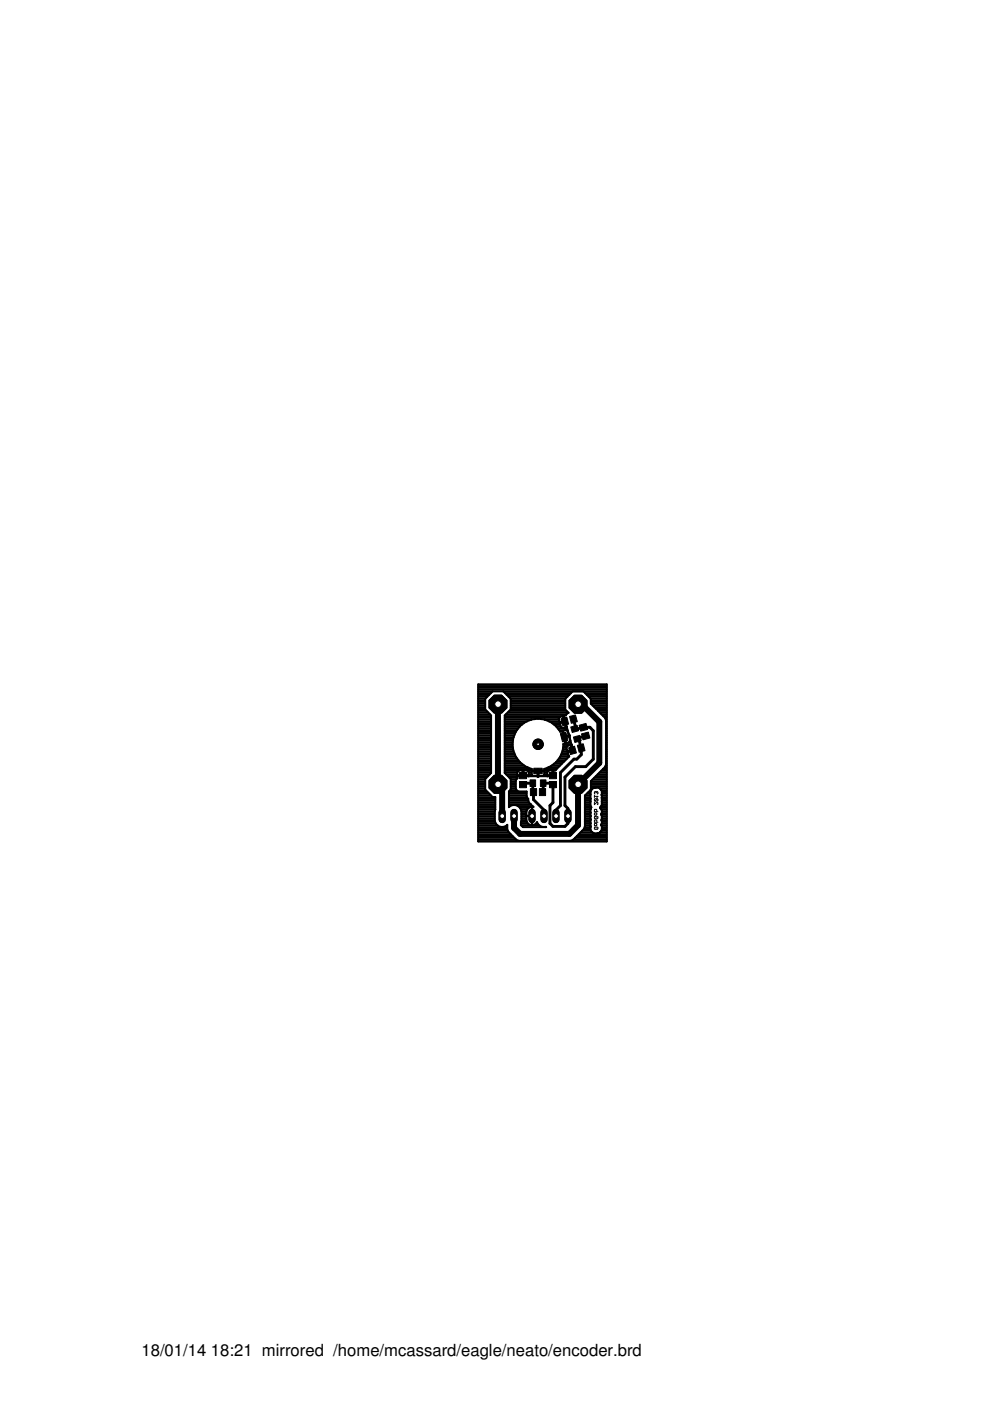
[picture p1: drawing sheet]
<svg xmlns="http://www.w3.org/2000/svg" width="210mm" height="297mm" viewBox="0 0 210 297" stroke-linecap="round" stroke-linejoin="round" font-family="sans-serif">
<defs><g id="words">
<g font-size="3.5">
<text x="30" y="287.5">18/01/14</text>
<text x="44.7" y="287.5">18:21 mirrored /home/mcassard/eagle/neato/encoder.brd</text>
</g>
</g></defs>
<g fill="none" stroke="#000" stroke-width=".21">
<path d="M126 170.1v.5l.5-.5 .3 .1-.2 .4M126 168.6v.5M126 168.8h.8l-.3 .3M126.2 172.3l.3 .2-.1 .3-.4-.1zM126.2 174.6l.3 .1-.1 .4-.4-.1zM126.4 168l.1-.1 .3 .1-.2 .4M126.4 168l-.1-.1-.3 .1 .2 .4M126.4 168v.1M126.5 172.1l-.1-.5-.4 .1v.4h.8M126.5 174.3l-.1-.5-.4 .2v.3h.8M126.6 175.3l.2 .2-.2 .3-.6-.1 .2-.4h.2v.3M126.6 169.4l.2 .3-.6 .1"/>
<path d="M126.6 173.1l.2 .1-.2 .4h-.4l-.2-.4 .4-.1v.2M126.6 169.4l-.6 .1 .2 .3M126.6 169.4l-.4 .4"/>
</g>
<g fill="#000" stroke="#000" stroke-width=".21">
<path d="M118.9 152.4l1.3-.3 .4 1.4-1.3 .3zM118.8 155.6l1.2-.3 .4 1.7-1.1 .3zM120.6 158.5l1.2-.3 .4 1.4-1.3 .4zM120.8 151.9l1.2-.3 .4 1.4-1.3 .4zM121 154.1l1.4-.3 .3 1.1-1.4 .4zM122.4 158l1.3-.3 .3 1.5-1.2 .3zM121.6 156.3l1.3-.4 .3 1.2-1.3 .3zM122.8 153.8l1.4-.4 .4 1.2-1.5 .4zM123.3 155.6l1.4-.4 .4 1.3-1.5 .4zM110.2 165.7h1.4v1.3h-1.4zM110.2 163.8h1.4v1.3h-1.4zM112.4 165.4h1.2v1.4h-1.2z"/>
<path d="M112.5 167.2h1.3v1.5h-1.3zM113.2 162.9h1.8v1.2h-1.8zM114.4 167.2h1.3v1.5h-1.3zM114.6 165.4h1.2v1.4h-1.2zM116.5 165.7h1.5v1.3h-1.5zM116.5 163.8h1.5v1.3h-1.5z"/>
</g>
<g fill="none" stroke="#000" stroke-width=".42">
<path d="M101.4 145.1h27.3v33.3h-27.3zM101.4 146.6h27.3M101.4 154.1h2.7M101.4 157.8h2.7M101.4 152.6h2.7M101.4 159.7h2.7M101.4 159.3h2.7M101.4 158.9h2.7M101.4 158.6h2.7M101.4 158.2h2.7M101.4 157.4h2.7M101.4 157.1h2.7"/>
<path d="M101.4 156.7h2.7M101.4 156.3h2.7M101.4 155.9h2.7M101.4 155.6h2.7M101.4 155.2h2.7M101.4 154.8h2.7M101.4 154.4h2.7M101.4 153.7h2.7M101.4 153.3h2.7M101.4 153h2.7M101.4 152.2h2.7M101.4 151.8h2.7"/>
<path d="M101.4 151.4h2.5M101.4 151.1h2.1M101.4 150.7h1.7M101.4 150.3h1.5M101.4 149.9h1.5M101.4 149.6h1.5M101.4 149.2h1.5M101.4 148.8h1.5M101.4 148.5h1.5M101.4 148.1h1.6M101.4 147.7h1.9M101.4 147.3h2.3"/>
<path d="M101.4 147h2.7M101.4 146.2h27.3M101.4 145.8h27.3M101.4 145.5h27.3M104.5 146.6l-1.6 1.6v2.2l1.2 1.3v12.2l-1.2 1.3v2.2l1.6 1.6h.5l-.1 5.1 .2 .5M106.7 146.6l1.6 1.6v2.2l-1.3 1.3v12.2l1.3 1.3v2.2l-.4 .4v3.3a1.56 1.56 0 0 1 2.7 .8l-.2 3 .5 .5h4.9l-.1-.1M107 154.1h3.2M107 157.8h1.7M107 159.7h2.1M107 159.3h1.9M107 158.9h1.8M107 158.6h1.8"/>
<path d="M107 158.2h1.7M107 157.4h1.7M107 157.1h1.8M107 156.7h1.8M107 156.3h1.9M107 155.9h2M107 155.6h2.2M107 155.2h2.3M107 154.8h2.6M107 154.4h2.9M107 153.7h3.6M107 153.3h4.1"/>
<path d="M107 153h4.7M107 152.2h11.5M107 151.8h12.6M107.1 147h14M107.3 151.4h12.8M107.4 147.3h13.3M107.6 151.1h12.9M107.8 147.7h12.5M108 150.7h12.1M108.2 148.1h11.7M108.3 150.3h11.5M108.3 149.9h11.5"/>
<path d="M108.3 149.6h11.5M108.3 149.2h11.5M108.3 148.8h11.5M108.3 148.5h11.5M108.6 157.8l.2 1.4 .6 1.3 .8 1.1M108.8 156.4l-.2 1.4M108.8 156.4h.1M109.4 155.1l-.6 1.3M109.4 155.1h.1M110.2 154h.1M110.2 154l-.8 1.1M111.4 153.1l-1.2 .9"/>
<path d="M111.4 153.1h.1M112.7 152.5l-1.3 .6M112.7 152.5l-5.7 .1M114.1 152.4l-1.4 .1M114.1 152.4h.1M114.1 152.4l1.4 .1M115.5 152.5l3 .1M115.5 152.5l1.3 .6M116.4 153h2.2M116.8 153.1h.1M116.8 153.1l1.1 .9M117.1 153.3h1.8"/>
<path d="M117.5 153.7h1.3M117.9 154h.1M117.9 154l.9 1.1M118 154.1h.9M118.3 154.4h1.9M118.6 152.1l.7-.3 .3 1.1-1 .2-.1-.6zM118.6 154.8h1.2M118.7 153.4l1-.3 .2 1.1-.5 .1-.4-.1zM118.8 155.1h.1M118.8 155.1l.4-.1 .3 1.2M119.1 159.7h1.3M119.2 155.2h.2"/>
<path d="M119.3 159.3h1.7M119.3 156.3h.2M119.3 156.4h.1M119.3 159.2h.1M119.3 156.4h.2M119.3 159.2l-.5 1.3M119.3 155.6h.2M119.3 158.9h.9M119.3 153h.3M119.4 154.9l.5-.1 .3 .1 .4 1-.9 .2zM119.4 158.6h.7M119.4 158.2h.9"/>
<path d="M119.4 155.9h.2M119.4 152.2h.3M119.5 157.8h1.7M119.5 157.8h.1M119.5 157.8l-.2 1.4M119.5 156.2l-.2 .1v.1M119.5 156.2v.2M119.5 152.6h.3M119.5 156.4l.4 1.2-.4 .2M119.6 152.9l.1 .2M119.6 156.7h.2M119.7 153.1l.2-.1 .3 1.1"/>
<path d="M119.7 156.1l-.2 .1M119.7 156.1v.2M119.7 157.1h.2M119.7 156.3h.2M119.7 153.3h.3M119.7 156.3l.4 1.3 .6-.2 .2-.3M119.7 156.3l1-.2 .2 1M119.7 156.3l-.2 .1M119.8 157.4h.2M119.8 153.7h.3M119.9 154.1h.3l.4 1.6 .2 .3M120 151.7l-.5 .1 .3 1-.2 .1"/>
<path d="M120 151.6v.1M120.1 154.8h.3M120.3 158.2l-.2 .3 .2 .8 .9-.3M120.3 158.2l.7-.3 .2 1.1M120.4 155.2h.1M120.5 155.9h.3M120.5 157.4h.6M120.5 155.6h.1M120.7 156.3h.1M120.8 156.3l.4 1.6M120.8 156v.3M120.8 156.7h.1"/>
<path d="M120.9 157.1h.1M121 158.2h.3M121.1 158.6h.3M121.2 157.9l.3 1-.3 .1M121.2 157.9h.1M121.2 158.9h.3M121.2 159l.1 .2-.9 .3 .3 .9-2.9 2.9h-.4v1h-1.4l.1-.7 .3-.3h.7v1.3h-1.1M121.4 146.6l-1.6 1.6v2.2l.7 .7-.5 .5M123.7 146.6l1.6 1.6v1l3 3 .2 .5v9.4l-.2 .5-3 3v1.8l-1.3 1.3M124.1 147h4.6M124.4 147.3h4.3M124.8 147.7h3.9"/>
<path d="M125.2 148.1h3.5M125.3 148.8h3.4M125.3 148.5h3.4M125.3 149.2h3.4M125.6 149.6h3.1M126 149.9h2.7M126.4 150.3h2.3M126.8 150.7h1.9M127.1 151.1h1.6M127.5 151.4h1.2M127.9 151.8h.8M128.3 152.2h.4"/>
<path d="M128.4 152.6h.3M128.5 154.1h.2M128.5 157.8h.2M128.5 159.7h.2M128.5 159.3h.2M128.5 158.9h.2M128.5 158.6h.2M128.5 158.2h.2M128.5 157.4h.2M128.5 157.1h.2M128.5 156.7h.2M128.5 156.3h.2"/>
<path d="M128.5 155.9h.2M128.5 155.6h.2M128.5 155.2h.2M128.5 154.8h.2M128.5 154.4h.2M128.5 153.7h.2M128.5 153.3h.2M128.5 153h.2M101.4 164.5h2.1M101.4 167.2h1.5M101.4 163h2.7M101.4 178.4h27.3"/>
<path d="M101.4 178h8M101.4 177.6h7.7M101.4 177.2h7.3M101.4 176.9h6.9M101.4 176.5h6.5M101.4 176.1h6.3M101.4 175.8h6.1M101.4 175.4h6.1M101.4 175h4.1M101.4 174.6h3.7M101.4 174.3h3.6M101.4 173.9h3.5"/>
<path d="M101.4 173.5h3.5M101.4 173.1h3.5M101.4 172.8h3.5M101.4 172.4h3.5M101.4 172h3.5M101.4 171.6h3.6M101.4 171.3h3.6M101.4 170.9h3.6M101.4 170.5h3.6M101.4 170.2h3.6M101.4 169.8h3.6M101.4 169.4h3.6"/>
<path d="M101.4 169h3.6M101.4 168.7h2.7M101.4 168.3h2.3M101.4 167.9h2M101.4 167.5h1.6M101.4 166.8h1.5M101.4 166.4h1.5M101.4 166h1.5M101.4 165.7h1.5M101.4 165.3h1.5M101.4 164.9h1.7M101.4 164.2h2.5"/>
<path d="M101.4 163.8h2.7M101.4 163.4h2.7M101.4 162.7h2.7M101.4 162.3h2.7M101.4 161.9h2.7M101.4 161.5h2.7M101.4 161.2h2.7M101.4 160.8h2.7M101.4 160.4h2.7M101.4 160h2.7M107 163h5.7M107 163.8h2.7"/>
<path d="M107 163.4h2.9M107 162.7h4.8M107 162.3h4.1M107 161.9h3.6M107 161.5h3.2M107 161.2h2.9M107 160.8h2.6M107 160.4h2.3M107 160h2.2M107.3 164.2h2.4M107.4 175h.1M107.7 164.5h3.1"/>
<path d="M107.9 170.9h.3M107.9 170.5h4.6M107.9 170.2h4.3M107.9 169.8h4.1M107.9 169.4h4.1M107.9 169h3.8M107.9 168.7h3.8M107.9 168.3h3.8M107.9 167.9h3.8M108 164.9h1.7M108.2 167.5h1.3M108.3 167.2h1"/>
<path d="M108.3 166.8h1M108.3 166.4h1M108.3 166h1M108.3 165.7h1M108.3 165.3h1.1M109.3 167.2l.2 .2 .5 .4h1.7v1l.3 .6 .2 .8M109.5 165.2l-.2 2M109.7 165l-.2 .2M109.7 165h.1M109.8 170.9h3.1M109.9 163.4l.9-.1v1.3h-1.1v.4M109.9 163.4l-.2 .3v.6h2.4v-.7l-.2-.2-.9-.1v1.3h1.1"/>
<path d="M110.2 161.6l1.2 .9 1.3 .5M110.2 161.6h.1M110.2 171.3h1.9M110.4 174.6h1.6M110.4 171.6h1.4M110.5 174.3h1.2M110.5 175h3.9M110.6 173.9h1M110.6 173.5h1M110.6 173.1h1M110.6 172.8h1M110.6 172.4h1"/>
<path d="M110.6 172h1M110.8 164.2h.2M110.8 163.8h.2M110.8 163.4h.2M111 164.5h6.1M111.6 173.9v-.8h1.2v1.9a1.17 1.17 0 0 0 1.1-.7l.1 .3M111.8 171.6l.4-.4 .6-.2v4a1.19 1.19 0 0 1-1.2-1.1M111.8 171.6l-.2 .4M111.9 163.4h2.1M112.1 164.6h.1M112.1 164.2h.6M112.1 163.8h.6"/>
<path d="M112.2 170.2l.9 .9-.3-.1v2h-1.2v-1M112.2 164.5l-.1 .1M112.7 163v.4h2.7v-.4M112.8 174.6h.1M112.8 174.3h.1M112.8 173.9h.1M112.8 173.5h.1M112.8 173.1h.1M112.8 172.8h.1M112.8 172.4h.1M112.8 172h.1M112.8 171.6h.1"/>
<path d="M112.8 171.3h.1M113.1 164.5l-.3-.2-.1-.7h2.7v.6l-.4 .3M113.6 174.6h.4M113.7 164.5l.4 .2 .3-.2M114 164.5v-1.3h.2v1.3M114 164.2h.2M114 163.8h.2M114 174.6l.4 .5 .6 .2M114.2 163.4h2M115.4 163h2.6M115.4 164.2h.6M115.4 163.8h.6"/>
<path d="M115.9 164.5l.1 .1M116 164.6h.1M116.3 162.7h2.1M116.8 162.5h.1M116.8 162.5l-1.3 .5M117 162.3h1.8M117.1 164.2h.3M117.1 163.8h.3M117.1 163.4h.3M117.5 161.9h1.6M117.9 161.6h.1M117.9 161.6l-1.1 .9"/>
<path d="M117.9 161.5h1.6M118.2 161.2h1.7M118.5 160.8h1.8M118.8 160.5h.1M118.8 160.5l-.9 1.1M118.8 160.4h1.8M118.9 160h1.6M121.6 178h7.1M121.9 177.6h6.8M122.3 177.2h6.4M122.7 176.9h6M123.1 176.5h2.5"/>
<path d="M123.4 176.1h1.9M123.8 175.8h1.4M124 175.4h1.2M124 168.7v6.6l-.2 .5-2.3 2.2-.5 .3h-11l-.5-.3-1.7-1.6-.3-.6v-.9a1.54 1.54 0 0 1-2.4-.3M124 175h1.2M124 174.6h1.2M124 174.3h1.2M124 173.9h1.2M124 173.5h1.2M124 173.1h1.2M124 172.8h1.2M124 172.4h1.2"/>
<path d="M124 172h1.2M124 171.6h1.2M124 171.3h1.3M124 170.9h1.2M124 170.5h1.2M124 170.2h1.2M124 169.8h1.2M124 169.4h1.2M124 169h1.2M124 168.7h1.2M124.4 168.3h.8M124.8 167.9h.4"/>
<path d="M125.2 175.3a1.11 1.11 0 0 0 .8 1.4h.8M125.2 167.8v3l.1 .4M125.2 171.6v1.4M125.2 173v.7M125.2 173.8v1.5M125.2 175.3h.1M125.2 174.5v.1M125.2 173.8h.1M125.2 173v.1M125.2 172.3h.1M125.2 171.6h.1M125.2 169.9h.1"/>
<path d="M125.2 169.3h.1M125.2 168.4h.1M125.2 167.8h.1M125.2 173.7v.1M125.2 173.7h.1M125.2 173h.1M125.3 166.8h3.4M125.3 166.4h3.4M125.3 166h3.4M125.3 165.7h3.4M125.3 167.5h-.1M125.3 171.2v.1"/>
<path d="M125.3 171.2l-.1 .4M125.3 167.5l-.1 .3M125.4 167.4h.1M125.6 165.3h3.1M125.7 167.1l-.4 .4M125.7 167.1v.1M125.7 167.1l-.4 .1M126 167l1.1 .1a1.19 1.19 0 0 1 .5 1.3M126 167l-.3 .1M126 167h.1M126 164.9h2.7M126.3 167h.1"/>
<path d="M126.3 164.5h2.4M126.7 164.2h2M127.1 163.8h1.6M127.1 176.6h.1M127.1 176.6l-.3 .1M127.1 167.2h1.6M127.2 176.5h1.5M127.3 171.2v.2a.83 .83 0 0 1 .1 1.3l.2 .3v.7M127.3 176.4h.1M127.3 176.4l-.2 .2M127.3 171.2h.1M127.3 171.3h1.4"/>
<path d="M127.5 176.2h.1M127.5 171h.1M127.5 176.2l-.2 .2M127.5 171l-.2 .2M127.5 163.4h1.2M127.5 176.1h1.2M127.5 175h1.2M127.5 173.9h1.2M127.5 172.8h1.2M127.5 171.6h1.2M127.5 170.9h1.2M127.5 167.5h1.2"/>
<path d="M127.6 174.6h1.1M127.6 172.4h1.1M127.6 173.6l-.1 .3a.81 .81 0 0 1-.1 1l.2 .4v.6M127.6 168.7v.3M127.6 169v.9M127.6 169.9l-.1 1.1M127.6 175.5v.1M127.6 175.9h.1M127.6 175.9l-.1 .3M127.6 169.9h.1M127.6 169.5v.1M127.6 168.1h.1"/>
<path d="M127.6 168.4h.1M127.6 168.4v.3M127.6 170.3h.1M127.6 173.3h.1M127.6 173.6v.1M127.6 175.8h1.1M127.6 175.4h1.1M127.6 174.3h1.1M127.6 173.5h1.1M127.6 173.1h1.1M127.6 172h1.1M127.6 170.5h1.1"/>
<path d="M127.6 170.2h1.1M127.6 169.8h1.1M127.6 169.4h1.1M127.6 169h1.1M127.6 168.7h1.1M127.6 168.3h1.1M127.6 167.9h1.1M127.8 163h.9M128.2 162.7h.5M128.4 162.3h.3M128.5 161.9h.2M128.5 161.5h.2"/>
<path d="M128.5 161.2h.2M128.5 160.8h.2M128.5 160.4h.2M128.5 160h.2"/>
</g>
<path d="M121.6 152.5l.4 1.7-.2 .3 .2 .1M122 153.9v.7M123.7 154.2h1.4l.7 .7v6.1l-1.6 1.5h-2.2l-2.2 2.3v6l.6 .6v3.2l-.6 .6h-2.6l-.6-.6v-3.8l.6-.6v-3.9l-.3-.2h-1.7v1.7l-.2 .1M123.7 154.2l-1.7 .4M123.9 154l-.2 .2M124.2 156l-1.7 .5-.1 .2 .4 .2 .5 1.7v1.4l-1 1h-.6l-2.9 2.8v7l-.9 .9v1.3M110.9 166.3l.3-.2h1.8v1.7l.1 .2M113.1 167.9v1.6l2.2 2.2v1.3" fill="none" stroke="#000" stroke-width=".61"/>
<path d="M105.6 149.3v17l.9 .9v5.8M122.6 149.3h.7l3.8 3.7v8.8l-4.5 4.5v8.7l-1.9 1.8h-10.4l-1.3-1.3v-2.5" fill="none" stroke="#000" stroke-width="1.3"/>
<path d="M120.4 172.3v1.5" fill="none" stroke="#000" stroke-width="1.5"/>
<circle cx="120.4" cy="173" r=".51" fill="#fff" stroke="#000" stroke-width=".21"/>
<path d="M117.9 172.3v1.5" fill="none" stroke="#000" stroke-width="1.5"/>
<circle cx="117.9" cy="173" r=".51" fill="#fff" stroke="#000" stroke-width=".21"/>
<path d="M115.3 172.3v1.5" fill="none" stroke="#000" stroke-width="1.5"/>
<circle cx="115.4" cy="173" r=".51" fill="#fff" stroke="#000" stroke-width=".21"/>
<path d="M112.8 172.3v1.5" fill="none" stroke="#000" stroke-width="1.5"/>
<circle cx="112.8" cy="173" r=".51" fill="#fff" stroke="#000" stroke-width=".21"/>
<path d="M109 172.3v1.5" fill="none" stroke="#000" stroke-width="1.5"/>
<circle cx="109" cy="173" r=".51" fill="#fff" stroke="#000" stroke-width=".21"/>
<path d="M106.5 172.3v1.5" fill="none" stroke="#000" stroke-width="1.5"/>
<circle cx="106.5" cy="173" r=".51" fill="#fff" stroke="#000" stroke-width=".21"/>
<circle cx="122.6" cy="149.3" r="2.06" fill="#000" stroke="#000" stroke-width=".21"/>
<circle cx="122.6" cy="149.3" r=".7" fill="#fff" stroke="#000" stroke-width=".21"/>
<circle cx="105.6" cy="166.3" r="2.06" fill="#000" stroke="#000" stroke-width=".21"/>
<circle cx="105.6" cy="166.3" r=".7" fill="#fff" stroke="#000" stroke-width=".21"/>
<circle cx="105.6" cy="149.3" r="2.06" fill="#000" stroke="#000" stroke-width=".21"/>
<circle cx="105.6" cy="149.3" r=".7" fill="#fff" stroke="#000" stroke-width=".21"/>
<circle cx="122.6" cy="166.3" r="2.06" fill="#000" stroke="#000" stroke-width=".21"/>
<circle cx="122.6" cy="166.3" r=".7" fill="#fff" stroke="#000" stroke-width=".21"/>
<circle cx="114.1" cy="157.8" r="1.1" fill="#000" stroke="#000" stroke-width=".21"/>
<circle cx="114.1" cy="157.8" r=".3" fill="#fff" stroke="#000" stroke-width=".21"/>
<path d="M120.4 172.3v1.5" fill="none" stroke="#000" stroke-width="1.5"/>
<circle cx="120.4" cy="173" r=".51" fill="#fff" stroke="#000" stroke-width=".21"/>
<path d="M117.9 172.3v1.5" fill="none" stroke="#000" stroke-width="1.5"/>
<circle cx="117.9" cy="173" r=".51" fill="#fff" stroke="#000" stroke-width=".21"/>
<path d="M115.3 172.3v1.5" fill="none" stroke="#000" stroke-width="1.5"/>
<circle cx="115.4" cy="173" r=".51" fill="#fff" stroke="#000" stroke-width=".21"/>
<path d="M112.8 172.3v1.5" fill="none" stroke="#000" stroke-width="1.5"/>
<circle cx="112.8" cy="173" r=".51" fill="#fff" stroke="#000" stroke-width=".21"/>
<path d="M109 172.3v1.5" fill="none" stroke="#000" stroke-width="1.5"/>
<circle cx="109" cy="173" r=".51" fill="#fff" stroke="#000" stroke-width=".21"/>
<path d="M106.5 172.3v1.5" fill="none" stroke="#000" stroke-width="1.5"/>
<circle cx="106.5" cy="173" r=".51" fill="#fff" stroke="#000" stroke-width=".21"/>
<circle cx="122.6" cy="149.3" r="2.06" fill="#000" stroke="#000" stroke-width=".21"/>
<circle cx="122.6" cy="149.3" r=".7" fill="#fff" stroke="#000" stroke-width=".21"/>
<circle cx="105.6" cy="166.3" r="2.06" fill="#000" stroke="#000" stroke-width=".21"/>
<circle cx="105.6" cy="166.3" r=".7" fill="#fff" stroke="#000" stroke-width=".21"/>
<circle cx="105.6" cy="149.3" r="2.06" fill="#000" stroke="#000" stroke-width=".21"/>
<circle cx="105.6" cy="149.3" r=".7" fill="#fff" stroke="#000" stroke-width=".21"/>
<circle cx="122.6" cy="166.3" r="2.06" fill="#000" stroke="#000" stroke-width=".21"/>
<circle cx="122.6" cy="166.3" r=".7" fill="#fff" stroke="#000" stroke-width=".21"/>
<circle cx="114.1" cy="157.8" r="1.1" fill="#000" stroke="#000" stroke-width=".21"/>
<circle cx="114.1" cy="157.8" r=".3" fill="#fff" stroke="#000" stroke-width=".21"/>
<use href="#words"/>
</svg>
